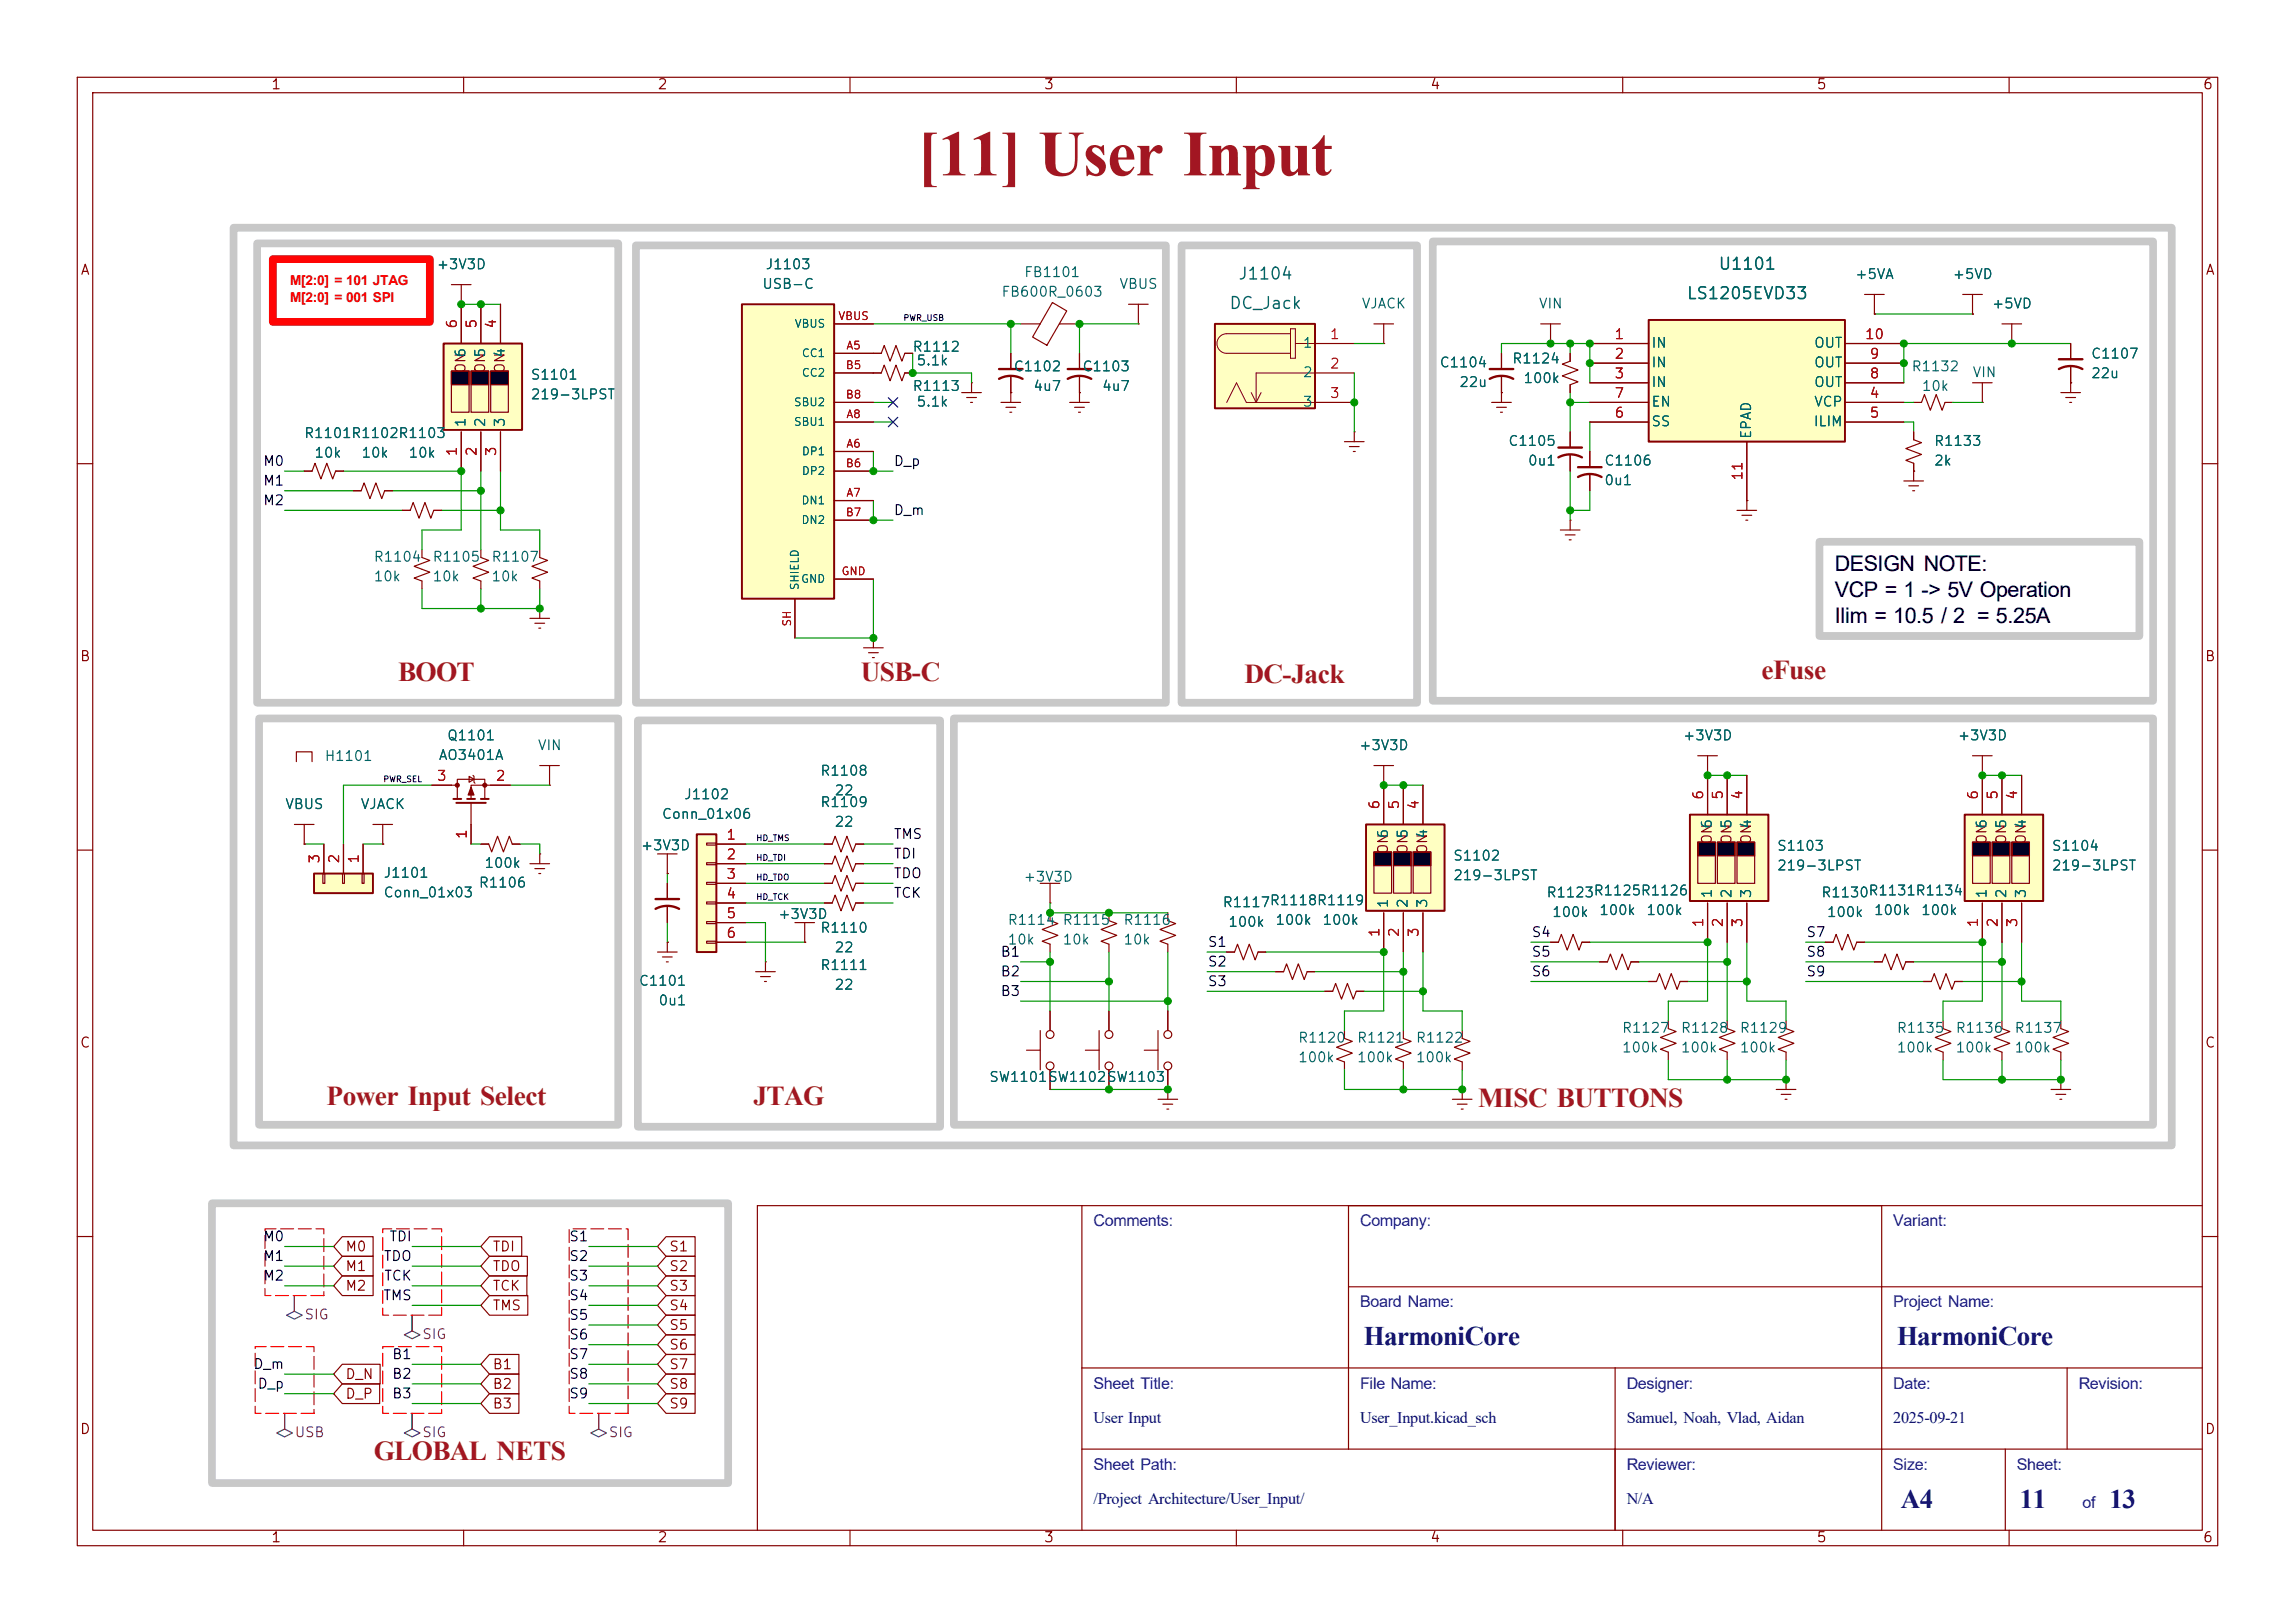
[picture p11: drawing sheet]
<svg xmlns="http://www.w3.org/2000/svg" width="297mm" height="210mm" viewBox="0 0 297 210" stroke-linecap="round" stroke-linejoin="round" font-family="sans-serif">
<defs><g id="words">
<text font-size="8.4" fill="#a21622" x="118.7" y="22.7">[11] User Input</text>
<g font-size="3.5" fill="#a21622">
<text x="51.5" y="88.1">BOOT</text>
<text x="111.4" y="88.1">USB-C</text>
<text x="161.1" y="88.3">DC-Jack</text>
<text x="227.9" y="87.8">eFuse</text>
<text x="42.3" y="143">Power Input Select</text>
<text x="97.5" y="143">JTAG</text>
<text x="191.3" y="143.2">MISC BUTTONS</text>
<text x="48.4" y="188.9">GLOBAL NETS</text>
</g>
<g font-size="3.5" fill="#00007f">
<text x="176.5" y="174.1">HarmoniCore</text>
<text x="245.5" y="174.1">HarmoniCore</text>
<text x="246" y="195.1">A4</text>
<text x="261.4" y="195.1">11</text>
<text x="273" y="195.1">13</text>
</g>
<g font-size="2.8">
<text x="237.5" y="73.9">DESIGN NOTE:</text>
<text x="237.5" y="77.2">VCP = 1 -&gt; 5V Operation</text>
<text x="237.5" y="80.6">Ilim = 10.5 / 2 = 5.25A</text>
</g>
<g font-size="2.1" fill="#00f">
<text x="141.5" y="158.7">Comments:</text>
<text x="176" y="158.7">Company:</text>
<text x="245" y="158.7">Variant:</text>
<text x="176" y="169.2">Board Name:</text>
<text x="245" y="169.2">Project Name:</text>
<text x="141.5" y="179.7">Sheet Title:</text>
<text x="176" y="179.7">File Name:</text>
<text x="210.5" y="179.7">Designer:</text>
<text x="245" y="179.7">Date:</text>
<text x="269" y="179.7">Revision:</text>
<text x="141.5" y="190.2">Sheet Path:</text>
<text x="210.5" y="190.2">Reviewer:</text>
<text x="245" y="190.2">Size:</text>
<text x="261" y="190.2">Sheet:</text>
<text x="269.5" y="195.2">of</text>
</g>
<g font-size="2.1" fill="#00007f">
<text x="141.5" y="184.2">User Input</text>
<text x="176" y="184.2">User_Input.kicad_sch</text>
<text x="210.5" y="184.2">Samuel, Noah, Vlad, Aidan</text>
<text x="245" y="184.2">2025-09-21</text>
<text x="141.5" y="194.7">/Project Architecture/User_Input/</text>
<text x="210.5" y="194.7">N/A</text>
</g>
<g font-size="1.8" fill="#f00">
<text x="37.6" y="36.9">M[2:0] = 101 JTAG</text>
<text x="37.6" y="39">M[2:0] = 001 SPI</text>
</g>
<g font-size="1.5" fill="#006464">
<text x="222.3" y="35.3">U1101</text>
<text x="159" y="40.4">DC_Jack</text>
<text x="160.1" y="36.6">J1104</text>
<text x="218.2" y="39.1">LS1205EVD33</text>
</g>
<g font-size="1.3" fill="#840000">
<text x="35" y="11.9">1</text>
<text x="85" y="11.9">2</text>
<text x="135" y="11.9">3</text>
<text x="185" y="11.9">4</text>
<text x="235" y="11.9">5</text>
<text x="285" y="11.9">6</text>
<text x="10.3" y="35.9">A</text>
<text x="285.3" y="35.9">A</text>
<text x="60.6" y="48.4" transform="rotate(-90 60.6 48.4)">ON</text>
<text x="63.1" y="48.4" transform="rotate(-90 63.1 48.4)">ON</text>
<text x="65.6" y="48.4" transform="rotate(-90 65.6 48.4)">ON</text>
<text x="10.3" y="85.9">B</text>
<text x="285.3" y="85.9">B</text>
<text x="179.9" y="110.7" transform="rotate(-90 179.9 110.7)">ON</text>
<text x="182.5" y="110.7" transform="rotate(-90 182.5 110.7)">ON</text>
<text x="185" y="110.7" transform="rotate(-90 185 110.7)">ON</text>
<text x="221.8" y="109.4" transform="rotate(-90 221.8 109.4)">ON</text>
<text x="224.4" y="109.4" transform="rotate(-90 224.4 109.4)">ON</text>
<text x="226.9" y="109.4" transform="rotate(-90 226.9 109.4)">ON</text>
<text x="257.4" y="109.4" transform="rotate(-90 257.4 109.4)">ON</text>
<text x="259.9" y="109.4" transform="rotate(-90 259.9 109.4)">ON</text>
<text x="262.5" y="109.4" transform="rotate(-90 262.5 109.4)">ON</text>
<text x="10.3" y="135.9">C</text>
<text x="285.3" y="135.9">C</text>
<text x="44.6" y="164.8">M1</text>
<text x="44.6" y="167.3">M2</text>
<text x="44.6" y="162.2">M0</text>
<text x="63.7" y="162.2">TDI</text>
<text x="63.7" y="167.3">TCK</text>
<text x="63.7" y="164.8">TDO</text>
<text x="86.5" y="167.3">S3</text>
<text x="86.5" y="162.2">S1</text>
<text x="86.5" y="164.8">S2</text>
<text x="63.7" y="169.9">TMS</text>
<text x="86.5" y="169.9">S4</text>
<text x="86.5" y="172.4">S5</text>
<text x="44.6" y="178.8">D_N</text>
<text x="63.7" y="177.5">B1</text>
<text x="86.5" y="174.9">S6</text>
<text x="86.5" y="177.5">S7</text>
<text x="10.3" y="185.9">D</text>
<text x="44.6" y="181.3">D_P</text>
<text x="63.7" y="180">B2</text>
<text x="63.7" y="182.6">B3</text>
<text x="86.5" y="180">S8</text>
<text x="86.5" y="182.6">S9</text>
<text x="285.3" y="185.9">D</text>
<text x="35" y="199.9">1</text>
<text x="85" y="199.9">2</text>
<text x="135" y="199.9">3</text>
<text x="185" y="199.9">4</text>
<text x="235" y="199.9">5</text>
<text x="285" y="199.9">6</text>
</g>
<g font-size="1.3" fill="#006464">
<text x="56.4" y="35.2">+3V3D</text>
<text x="99" y="35.2">J1103</text>
<text x="98.6" y="37.7">USB-C</text>
<text x="129.5" y="38.7">FB600R_0603</text>
<text x="132.4" y="36.2">FB1101</text>
<text x="144.8" y="37.7">VBUS</text>
<text x="176.1" y="40.2">VJACK</text>
<text x="199" y="40.2">VIN</text>
<text x="240" y="36.4">+5VA</text>
<text x="252.6" y="36.4">+5VD</text>
<text x="257.7" y="40.2">+5VD</text>
<text x="60.6" y="46.4" transform="rotate(-90 60.6 46.4)">6</text>
<text x="63.1" y="46.4" transform="rotate(-90 63.1 46.4)">5</text>
<text x="65.6" y="46.4" transform="rotate(-90 65.6 46.4)">4</text>
<text x="118" y="45.8">R1112</text>
<text x="118.5" y="47.6">5.1k</text>
<text x="168.5" y="45.3">1</text>
<text x="186.2" y="47.9">C1104</text>
<text x="195.6" y="47.3">R1124</text>
<text x="213.6" y="45.3">IN</text>
<text x="213.6" y="47.9">IN</text>
<text x="234.7" y="47.9">OUT</text>
<text x="234.7" y="45.3">OUT</text>
<text x="270.5" y="46.7">C1107</text>
<text x="68.6" y="49.4">S1101</text>
<text x="68.6" y="52">219-3LPST</text>
<text x="118" y="50.9">R1113</text>
<text x="118.5" y="52.9">5.1k</text>
<text x="131.1" y="48.4">C1102</text>
<text x="133.6" y="50.9">4u7</text>
<text x="140" y="48.4">C1103</text>
<text x="142.5" y="50.9">4u7</text>
<text x="168.5" y="49.1">2</text>
<text x="168.5" y="52.9">3</text>
<text x="188.8" y="50.4">22u</text>
<text x="197.1" y="49.9">100k</text>
<text x="213.6" y="50.4">IN</text>
<text x="213.6" y="52.9">EN</text>
<text x="234.7" y="52.9">VCP</text>
<text x="234.7" y="50.4">OUT</text>
<text x="247.3" y="48.4">R1132</text>
<text x="248.6" y="50.9">10k</text>
<text x="255.2" y="49.1">VIN</text>
<text x="270.5" y="49.3">22u</text>
<text x="39.3" y="57">R1101R1102R1103</text>
<text x="40.6" y="59.5">10k</text>
<text x="46.7" y="59.5">10k</text>
<text x="52.8" y="59.5">10k</text>
<text x="60.6" y="55.4" transform="rotate(-90 60.6 55.4)">1</text>
<text x="63.1" y="55.4" transform="rotate(-90 63.1 55.4)">2</text>
<text x="65.6" y="55.4" transform="rotate(-90 65.6 55.4)">3</text>
<text x="195.1" y="58">C1105</text>
<text x="213.6" y="55.5">SS</text>
<text x="226.9" y="56.9" transform="rotate(-90 226.9 56.9)">EPAD</text>
<text x="234.6" y="55.5">ILIM</text>
<text x="250.2" y="58">R1133</text>
<text x="197.6" y="60.6">0u1</text>
<text x="207.5" y="60.6">C1106</text>
<text x="207.5" y="63.1">0u1</text>
<text x="250.2" y="60.6">2k</text>
<text x="48.3" y="75.5">10k</text>
<text x="48.3" y="73">R1104</text>
<text x="55.9" y="75.5">10k</text>
<text x="55.9" y="73">R1105</text>
<text x="63.5" y="75.5">10k</text>
<text x="63.5" y="73">R1107</text>
<text x="41.9" y="98.8">H1101</text>
<text x="56.7" y="98.7">AO3401A</text>
<text x="57.8" y="96.1">Q1101</text>
<text x="69.5" y="97.4">VIN</text>
<text x="106.1" y="100.7">R1108</text>
<text x="175.8" y="97.4">+3V3D</text>
<text x="217.7" y="96.1">+3V3D</text>
<text x="253.3" y="96.1">+3V3D</text>
<text x="36.8" y="105">VBUS</text>
<text x="46.6" y="105">VJACK</text>
<text x="85.6" y="106.3">Conn_01x06</text>
<text x="88.4" y="103.7">J1102</text>
<text x="106.1" y="104.7">R1109</text>
<text x="107.9" y="103.2">22</text>
<text x="107.9" y="107.3">22</text>
<text x="221.8" y="107.3" transform="rotate(-90 221.8 107.3)">6</text>
<text x="224.4" y="107.3" transform="rotate(-90 224.4 107.3)">5</text>
<text x="226.9" y="107.3" transform="rotate(-90 226.9 107.3)">4</text>
<text x="257.4" y="107.3" transform="rotate(-90 257.4 107.3)">6</text>
<text x="259.9" y="107.3" transform="rotate(-90 259.9 107.3)">5</text>
<text x="262.5" y="107.3" transform="rotate(-90 262.5 107.3)">4</text>
<text x="49.5" y="113.9">J1101</text>
<text x="62.6" y="112.6">100k</text>
<text x="82.8" y="110.3">+3V3D</text>
<text x="179.9" y="108.6" transform="rotate(-90 179.9 108.6)">6</text>
<text x="182.5" y="108.6" transform="rotate(-90 182.5 108.6)">5</text>
<text x="185" y="108.6" transform="rotate(-90 185 108.6)">4</text>
<text x="188" y="111.7">S1102</text>
<text x="229.9" y="110.4">S1103</text>
<text x="229.9" y="112.9">219-3LPST</text>
<text x="265.4" y="110.4">S1104</text>
<text x="265.4" y="112.9">219-3LPST</text>
<text x="49.5" y="116.4">Conn_01x03</text>
<text x="61.9" y="115.2">R1106</text>
<text x="100.6" y="119.2">+3V3D</text>
<text x="130.3" y="120">R1114</text>
<text x="132.4" y="114.4">+3V3D</text>
<text x="137.4" y="120">R1115</text>
<text x="145.3" y="120">R1116</text>
<text x="158.1" y="117.7">R1117R1118R1119</text>
<text x="165" y="120">100k</text>
<text x="171.1" y="120">100k</text>
<text x="179.9" y="117.6" transform="rotate(-90 179.9 117.6)">1</text>
<text x="182.5" y="117.6" transform="rotate(-90 182.5 117.6)">2</text>
<text x="185" y="117.6" transform="rotate(-90 185 117.6)">3</text>
<text x="188" y="114.2">219-3LPST</text>
<text x="200" y="116.4">R1123R1125R1126</text>
<text x="200.8" y="119">100k</text>
<text x="206.9" y="118.7">100k</text>
<text x="213" y="118.7">100k</text>
<text x="221.8" y="116.3" transform="rotate(-90 221.8 116.3)">1</text>
<text x="224.4" y="116.3" transform="rotate(-90 224.4 116.3)">2</text>
<text x="226.9" y="116.3" transform="rotate(-90 226.9 116.3)">3</text>
<text x="235.6" y="116.4">R1130R1131R1134</text>
<text x="236.3" y="119">100k</text>
<text x="242.4" y="118.7">100k</text>
<text x="248.5" y="118.7">100k</text>
<text x="257.4" y="116.3" transform="rotate(-90 257.4 116.3)">1</text>
<text x="259.9" y="116.3" transform="rotate(-90 259.9 116.3)">2</text>
<text x="262.5" y="116.3" transform="rotate(-90 262.5 116.3)">3</text>
<text x="106.1" y="125.8">R1111</text>
<text x="106.1" y="121">R1110</text>
<text x="107.9" y="123.5">22</text>
<text x="130.3" y="122.5">10k</text>
<text x="137.4" y="122.5">10k</text>
<text x="145.3" y="122.5">10k</text>
<text x="158.9" y="120.2">100k</text>
<text x="82.6" y="127.9">C1101</text>
<text x="85.1" y="130.4">0u1</text>
<text x="107.9" y="128.4">22</text>
<text x="167.9" y="135.2">R1120</text>
<text x="167.9" y="137.8">100k</text>
<text x="175.5" y="135.2">R1121</text>
<text x="175.5" y="137.8">100k</text>
<text x="183.1" y="135.2">R1122</text>
<text x="183.1" y="137.8">100k</text>
<text x="209.8" y="134">R1127</text>
<text x="209.8" y="136.5">100k</text>
<text x="217.4" y="134">R1128</text>
<text x="217.4" y="136.5">100k</text>
<text x="225.1" y="134">R1129</text>
<text x="225.1" y="136.5">100k</text>
<text x="245.4" y="134">R1135</text>
<text x="245.4" y="136.5">100k</text>
<text x="253" y="134">R1136</text>
<text x="253" y="136.5">100k</text>
<text x="260.6" y="134">R1137</text>
<text x="260.6" y="136.5">100k</text>
<text x="127.9" y="140.3">SW1101SW1102SW1103</text>
</g>
<g font-size="1.3" fill="#a90000">
<text x="59.4" y="42.6" transform="rotate(-90 59.4 42.6)">6</text>
<text x="62" y="42.6" transform="rotate(-90 62 42.6)">5</text>
<text x="64.5" y="42.6" transform="rotate(-90 64.5 42.6)">4</text>
<text x="172" y="44.2">1</text>
<text x="208.8" y="44.2">1</text>
<text x="208.8" y="46.7">2</text>
<text x="241.3" y="44.2">10</text>
<text x="241.9" y="46.7">9</text>
<text x="172" y="48">2</text>
<text x="172" y="51.8">3</text>
<text x="208.8" y="49.3">3</text>
<text x="208.8" y="51.8">7</text>
<text x="241.9" y="51.8">4</text>
<text x="241.9" y="49.3">8</text>
<text x="59.4" y="59.1" transform="rotate(-90 59.4 59.1)">1</text>
<text x="62" y="59.1" transform="rotate(-90 62 59.1)">2</text>
<text x="64.5" y="59.1" transform="rotate(-90 64.5 59.1)">3</text>
<text x="208.8" y="54.4">6</text>
<text x="241.9" y="54.4">5</text>
<text x="225.8" y="62.3" transform="rotate(-90 225.8 62.3)">11</text>
<text x="56.4" y="101.3">3</text>
<text x="64.1" y="101.3">2</text>
<text x="178.8" y="104.8" transform="rotate(-90 178.8 104.8)">6</text>
<text x="181.4" y="104.8" transform="rotate(-90 181.4 104.8)">5</text>
<text x="183.9" y="104.8" transform="rotate(-90 183.9 104.8)">4</text>
<text x="220.7" y="103.6" transform="rotate(-90 220.7 103.6)">6</text>
<text x="223.3" y="103.6" transform="rotate(-90 223.3 103.6)">5</text>
<text x="225.8" y="103.6" transform="rotate(-90 225.8 103.6)">4</text>
<text x="256.3" y="103.6" transform="rotate(-90 256.3 103.6)">6</text>
<text x="258.8" y="103.6" transform="rotate(-90 258.8 103.6)">5</text>
<text x="261.4" y="103.6" transform="rotate(-90 261.4 103.6)">4</text>
<text x="41.7" y="111.8" transform="rotate(-90 41.7 111.8)">3</text>
<text x="44.2" y="111.8" transform="rotate(-90 44.2 111.8)">2</text>
<text x="46.7" y="111.8" transform="rotate(-90 46.7 111.8)">1</text>
<text x="60.7" y="108.7" transform="rotate(-90 60.7 108.7)">1</text>
<text x="93.9" y="109">1</text>
<text x="93.9" y="111.5">2</text>
<text x="93.9" y="114">3</text>
<text x="93.9" y="116.6">4</text>
<text x="93.9" y="119.1">5</text>
<text x="93.9" y="121.7">6</text>
<text x="178.8" y="121.4" transform="rotate(-90 178.8 121.4)">1</text>
<text x="181.4" y="121.4" transform="rotate(-90 181.4 121.4)">2</text>
<text x="183.9" y="121.4" transform="rotate(-90 183.9 121.4)">3</text>
<text x="220.7" y="120.1" transform="rotate(-90 220.7 120.1)">1</text>
<text x="223.3" y="120.1" transform="rotate(-90 223.3 120.1)">2</text>
<text x="225.8" y="120.1" transform="rotate(-90 225.8 120.1)">3</text>
<text x="256.3" y="120.1" transform="rotate(-90 256.3 120.1)">1</text>
<text x="258.8" y="120.1" transform="rotate(-90 258.8 120.1)">2</text>
<text x="261.4" y="120.1" transform="rotate(-90 261.4 120.1)">3</text>
</g>
<g font-size="1.3" fill="#0f0f0f">
<text x="34" y="60.6">M0</text>
<text x="34" y="65.7">M2</text>
<text x="34" y="63.2">M1</text>
<text x="115.6" y="60.6">D_p</text>
<text x="115.6" y="67">D_m</text>
<text x="115.6" y="114">TDO</text>
<text x="115.6" y="111.4">TDI</text>
<text x="115.6" y="108.9">TMS</text>
<text x="115.6" y="116.5">TCK</text>
<text x="129.4" y="124.1">B1</text>
<text x="156.2" y="122.8">S1</text>
<text x="156.2" y="125.4">S2</text>
<text x="198.1" y="121.6">S4</text>
<text x="198.1" y="124.1">S5</text>
<text x="233.7" y="124.1">S8</text>
<text x="233.7" y="121.6">S7</text>
<text x="129.4" y="126.7">B2</text>
<text x="129.4" y="129.2">B3</text>
<text x="156.2" y="127.9">S3</text>
<text x="198.1" y="126.7">S6</text>
<text x="233.7" y="126.7">S9</text>
<text x="34" y="160.9">M0</text>
<text x="50.3" y="160.9">TDI</text>
<text x="73.6" y="160.9">S1</text>
<text x="34" y="166">M2</text>
<text x="34" y="163.5">M1</text>
<text x="49.6" y="163.5">TDO</text>
<text x="49.6" y="166">TCK</text>
<text x="73.6" y="163.5">S2</text>
<text x="73.6" y="166">S3</text>
<text x="49.5" y="168.6">TMS</text>
<text x="73.6" y="171.1">S5</text>
<text x="73.6" y="173.6">S6</text>
<text x="73.6" y="168.6">S4</text>
<text x="32.7" y="177.5">D_m</text>
<text x="33.2" y="180">D_p</text>
<text x="50.7" y="176.2">B1</text>
<text x="50.7" y="178.7">B2</text>
<text x="73.6" y="178.7">S8</text>
<text x="73.6" y="176.2">S7</text>
<text x="50.7" y="181.3">B3</text>
<text x="73.6" y="181.3">S9</text>
</g>
<g font-size="1.3" fill="#840084">
<text x="39.3" y="171">SIG</text>
<text x="54.5" y="173.6">SIG</text>
<text x="38" y="186.3">USB</text>
<text x="54.5" y="186.3">SIG</text>
<text x="78.7" y="186.3">SIG</text>
</g>
<g font-size="1" fill="#a90000">
<text x="108.4" y="41.7">VBUS</text>
<text x="109.4" y="45.5">A5</text>
<text x="109.4" y="48">B5</text>
<text x="109.4" y="51.8">B8</text>
<text x="109.4" y="58.2">A6</text>
<text x="109.4" y="54.4">A8</text>
<text x="109.4" y="60.7">B6</text>
<text x="109.4" y="64.5">A7</text>
<text x="109.4" y="67.1">B7</text>
<text x="108.8" y="74.7">GND</text>
<text x="102.6" y="81.2" transform="rotate(-90 102.6 81.2)">SH</text>
</g>
<g font-size="1" fill="#006464">
<text x="102.8" y="42.6">VBUS</text>
<text x="103.7" y="46.5">CC1</text>
<text x="102.7" y="52.8">SBU2</text>
<text x="103.7" y="49">CC2</text>
<text x="102.7" y="55.3">SBU1</text>
<text x="103.7" y="59.2">DP1</text>
<text x="103.6" y="65.5">DN1</text>
<text x="103.7" y="61.7">DP2</text>
<text x="103.6" y="68">DN2</text>
<text x="103.6" y="75.7">GND</text>
<text x="103.6" y="76.5" transform="rotate(-90 103.6 76.5)">SHIELD</text>
</g>
<g font-size=".8" fill="#0f0f0f">
<text x="116.8" y="41.7">PWR_USB</text>
<text x="49.5" y="101.4">PWR_SEL</text>
<text x="97.8" y="111.6">HD_TDI</text>
<text x="97.8" y="109">HD_TMS</text>
<text x="97.8" y="114.1">HD_TDO</text>
<text x="97.8" y="116.6">HD_TCK</text>
</g>
</g></defs>
<g fill="none" stroke="#840000" stroke-width=".15">
<path d="M10 10h277v190h-277zM12 12h273v186h-273zM60 10v2M110 10v2M160 10v2M210 10v2M260 10v2M10 60h2M285 60h2M10 110h2M285 110h2M140 156v42"/>
<path d="M174.5 156v31.5M243.5 156v42M285 156h-187v42M10 160h2M140 177h145M174.5 166.5h110.5M209 177v21M267.5 177v10.5M285 160h2M60 198v2M110 198v2M140 187.5h145"/>
<path d="M160 198v2M210 198v2M259.5 187.5v10.5M260 198v2"/>
</g>
<path d="M157.2 41.9h13v10.9h-13z" fill="#ffffc2"/>
<path d="M157.2 41.9h13v10.9h-13z" fill="none" stroke="#840000" stroke-width=".25"/>
<path d="M158.7 52.1l1.3-2.6 1.3 2.6h8.9M161.9 50.8l.7 1.3M163.2 50.8l-.6 1.3M167 43.2h-8.3a1.27 1.27 0 0 0-1.2 1.3 1.27 1.27 0 0 0 1.2 1.2h8.3M167 42.5h.6v3.9h-.6zM167.6 44.5h2.6M170.2 48.3h-7.6v3.8" fill="none" stroke="#840000" stroke-width=".13"/>
<g fill="none" stroke="#840000" stroke-width=".15">
<path d="M170.2 44.5h5.1M170.2 48.3h5.1M170.2 52.1h5.1M39.4 61h1l.4-1.1 .7 2.1 .8-2.1 .8 2.1 .3-1h1M38.4 98.6v-1.3h2v1.3M69.8 99.1h2.6M71.1 99.1v2.5M71.1 101.6h.1M132.8 135.9h1.8M134.6 133.4v5M135.9 130.8v2.6M135.9 138.4v2.6"/>
<path d="M140.5 135.9h1.7M142.2 133.4v5M143.5 130.8v2.6M143.5 138.4v2.6"/>
<circle cx="135.9" cy="133.9" r=".51"/>
<circle cx="135.9" cy="137.9" r=".51"/>
<circle cx="143.5" cy="137.9" r=".51"/>
<circle cx="143.5" cy="133.9" r=".51"/>
</g>
<path d="M96 39.4h11.9v38.1h-11.9z" fill="#ffffc2"/>
<path d="M96 39.4h11.9v38.1h-11.9z" fill="none" stroke="#840000" stroke-width=".25"/>
<path d="M107.9 45.7h5.1M107.9 58.4h5.1M107.9 54.6h5.1M107.9 48.3h5.1M107.9 52.1h5.1M107.9 41.9h5.1M102.9 77.5v5.1M107.9 64.8h5.1M107.9 61h5.1M107.9 67.3h5.1M107.9 74.9h5.1" fill="none" stroke="#840000" stroke-width=".15"/>
<path d="M57.4 44.5h10.2v11.1h-10.2z" fill="#ffffc2"/>
<path d="M58.4 48h2.3v1.8h-2.3zM61 48h2.2v1.8h-2.2zM63.5 48h2.3v1.8h-2.3z" fill="#000"/>
<g fill="none" stroke="#840000" stroke-width=".15">
<path d="M58.4 36.8h2.6M59.7 39.4h.1M59.7 36.8v7.7M62.2 39.4v5.1M64.8 39.4v5.1M146 39.4h2.6M147.3 39.4v2.5M241.3 38.1h2.5M242.6 38.1v2.5M58.4 48h2.3v5.3h-2.3zM58.4 48h2.3v1.8h-2.3zM59.7 55.9v5.1"/>
<path d="M61 48h2.2v5.3h-2.2zM61 48h2.2v1.8h-2.2zM62.2 55.9v5.1M63.5 48h2.3v5.3h-2.3zM63.5 48h2.3v1.8h-2.3zM64.8 55.9v5.1M138.4 52.1h2.6M139.1 52.7h1.2M139.6 53.3h.2M139.7 50.8h.1M139.7 45.7v2.1M139.7 48.8v3.3"/>
<path d="M147.3 41.9h.1M174 57.2h2.5M174.6 57.8h1.3M175.1 58.4h.3M175.3 55.9h.1M175.3 55.9v1.3M177.8 41.9h2.5M179.1 44.5h.1M179.1 41.9v2.6M242.6 40.6h.1M55.9 101.6h3.3M59.2 103.4v-2.6h3.5v2.6"/>
<path d="M60.7 100.5l.6 .3-.6 .4zM61 103.9v5.3M61.2 100.3l.1 .2v.7l.2 .1M66 101.6h-5v1.8M68.6 111.8h2.5M69.2 112.4h1.3M69.7 113h.3M69.8 110.5h.1M69.8 110.5v1.3"/>
</g>
<path d="M57.4 44.5h10.2v11.1h-10.2zM58.7 103.4h1M59.1 103.9h3.8M60.5 103.4h1M62.2 103.4h1" fill="none" stroke="#840000" stroke-width=".25"/>
<path d="M138.2 49a3.2 3.2 0 0 1 3 0M138.2 47.8h3" fill="none" stroke="#840000" stroke-width=".3"/>
<g fill="#840000" stroke="#840000" stroke-width=".15">
<path d="M61 101.9l.3 1h-.7z"/>
<circle cx="59.2" cy="101.6" r=".25"/>
<circle cx="62.7" cy="101.6" r=".25"/>
</g>
<path d="M90.2 108h2.5v15.2h-2.5z" fill="#ffffc2"/>
<path d="M90.2 108h2.5v15.2h-2.5z" fill="none" stroke="#840000" stroke-width=".25"/>
<g fill="none" stroke="#840000" stroke-width=".15">
<path d="M136.2 39.1l1.8 1.1-2.5 4.5-1.9-1.1zM113 48.3h1l.4-1.1 .8 2.1 .8-2.1 .7 2.1 .4-1h1M113 45.7h1l.4-1 .8 2 .8-2 .7 2 .4-1h1M124.5 50.8h2.5M125.1 51.4h1.3M125.6 52.1h.3M125.7 49.5h.1M125.7 49.5v1.3M129.5 52.1h2.6M130.2 52.7h1.2M130.7 53.3h.2M130.8 50.8h.1"/>
<path d="M130.8 45.7v2.1M130.8 48.8v3.3M132.1 41.9h2.5M137.1 41.9h2.6M259.1 41.9h2.5M260.3 44.5h.1M260.3 41.9v2.6M111.8 83.8h2.5M112.4 84.5h1.3M112.9 85.1h.3M113 82.6h.1M113 82.6v1.2"/>
<path d="M38.1 106.7h2.5M39.4 109.2h.1M39.4 106.7v2.5M85.1 110.5h2.5M86.4 113h.1M86.4 110.5v2.5M86.4 114.3v2M86.4 117.3v2.1M91.4 109.1h1.3v.2h-1.3zM91.4 111.6h1.3v.3h-1.3zM91.4 114.2h1.3v.2h-1.3zM91.4 116.7h1.3v.3h-1.3z"/>
<path d="M91.4 119.3h1.3v.2h-1.3zM92.7 109.2h3.8M92.7 111.8h3.8M92.7 114.3h3.8M92.7 116.8h3.8M92.7 119.4h3.8M102.9 119.4h2.5M104.1 119.4v2.5M106.7 109.2h1l.4-1 .7 2 .8-2 .8 2 .3-1h1.1M106.7 111.8h1l.4-1.1 .7 2.1 .8-2.1 .8 2.1 .3-1h1.1M106.7 116.8h1l.4-1 .7 2.1 .8-2.1 .8 2.1 .3-1.1h1.1M135.9 118.1v1l1 .4-2 .8 2 .7-2 .8 1 .4v1"/>
<path d="M143.5 118.1v1l1 .4-2 .8 2 .7-2 .8 1 .4v1M151.1 118.1v1l1 .4-2 .8 2 .7-2 .8 1 .4v1M85.1 123.2h2.5M85.7 123.8h1.3M86.2 124.5h.3M86.4 121.9h.1M86.4 121.9v1.3M91.4 121.8h1.3v.2h-1.3zM92.7 121.9h3.8M97.8 125.7h2.5M98.4 126.4h1.3M98.9 127h.3"/>
<path d="M99.1 124.5h.1M99.1 124.5v1.2M104.1 121.9h.1M148.1 135.9h1.8M149.9 133.4v5M151.1 130.8v2.6M151.1 138.4v3.8M158.7 123.2h1.1l.3-1 .8 2 .8-2 .7 2 .4-1h1M165.1 125.7h1l.4-1 .8 2 .7-2 .8 2 .4-1h1M171.4 128.3h1.1l.3-1 .8 2 .8-2 .7 2 .4-1h1M174 133.4v1l1 .3-2 .8 2 .8-2 .7 1 .4v1M149.9 142.2h2.5"/>
<path d="M150.5 142.9h1.3M151 143.5h.3M151.1 141h.1"/>
<circle cx="151.1" cy="133.9" r=".51"/>
<circle cx="151.1" cy="137.9" r=".51"/>
</g>
<path d="M129.3 49a3.2 3.2 0 0 1 3 0M129.3 47.8h3M84.8 117.6a3.2 3.2 0 0 1 3.1 0M84.8 116.3h3.1" fill="none" stroke="#840000" stroke-width=".3"/>
<path d="M213.4 41.4h25.4v15.8h-25.4z" fill="#ffffc2"/>
<path d="M213.4 41.4h25.4v15.8h-25.4z" fill="none" stroke="#840000" stroke-width=".25"/>
<g fill="none" stroke="#840000" stroke-width=".15">
<path d="M205.7 44.5h7.7M205.7 47h7.7M205.7 49.5h7.7M205.7 52.1h7.7M205.7 54.6h7.7M205.7 58.4v2.1M226.1 57.2v7.6M238.8 44.5h7.6M238.8 47h7.6M238.8 49.5h7.6M238.8 52.1h7.6M238.8 54.6h7.6"/>
<path d="M266.7 50.8h2.5M267.3 51.4h1.3M267.8 52.1h.3M268 49.5h.1M268 44.5v2M268 47.5v3.3M205.7 61.5v2M231.1 139.7h.1M231.1 139.7v1.3M259.1 132.1v1l1 .4-2 .7 2 .8-2 .8 1 .3v1.1M266.7 132.1v1l1 .4-2 .7 2 .8-2 .8 1 .3v1.1M229.9 141h2.5"/>
<path d="M230.5 141.6h1.3M231 142.2h.3"/>
</g>
<path d="M266.4 47.8a3.2 3.2 0 0 1 3.1 0M266.4 46.5h3.1M204.2 61.7a3.2 3.2 0 0 1 3.1 0M204.2 60.5h3.1" fill="none" stroke="#840000" stroke-width=".3"/>
<path d="M254.3 105.4h10.1v11.2h-10.1z" fill="#ffffc2"/>
<path d="M255.3 109h2.3v1.7h-2.3zM257.8 109h2.3v1.7h-2.3zM260.3 109h2.3v1.7h-2.3z" fill="#000"/>
<g fill="none" stroke="#840000" stroke-width=".15">
<path d="M255.3 109h2.3v5.3h-2.3zM255.3 109h2.3v1.7h-2.3zM256.5 100.3v5.1M256.5 116.8v5.1M257.8 109h2.3v5.3h-2.3zM257.8 109h2.3v1.7h-2.3zM259.1 100.3v5.1M259.1 116.8v5.1M260.3 109h2.3v5.3h-2.3zM260.3 109h2.3v1.7h-2.3zM261.6 100.3v5.1M261.6 116.8v5.1"/>
<path d="M189.2 133.4v1l1 .3-2 .8 2 .8-2 .7 1 .4v1M266.7 139.7h.1M266.7 139.7v1.3M265.4 141h2.6M266.1 141.6h1.2M266.6 142.2h.2"/>
</g>
<path d="M254.3 105.4h10.1v11.2h-10.1z" fill="none" stroke="#840000" stroke-width=".25"/>
<path d="M176.8 106.7h10.1v11.2h-10.1z" fill="#ffffc2"/>
<path d="M177.8 110.2h2.3v1.8h-2.3zM180.3 110.2h2.3v1.8h-2.3zM182.9 110.2h2.3v1.8h-2.3z" fill="#000"/>
<g fill="none" stroke="#840000" stroke-width=".15">
<path d="M254 38.1h2.5M255.3 38.1v2.5M193 52.1h2.6M193.7 52.7h1.2M194.2 53.3h.2M194.3 50.8h.1M194.3 45.7v2.1M194.3 48.8v3.3M199.4 41.9h2.5M200.7 44.5h.1M200.7 41.9v2.6M203.2 45.7v1l-1 .4 2 .8-2 .7 2 .8-1 .4v1"/>
<path d="M203.2 55.9v2M203.2 58.9v2.1M247.6 55.9v1l1.1 .4-2.1 .7 2.1 .8-2.1 .8 1 .3v2.3M247.6 52.1h1.1l.3-1 .8 2 .8-2 .7 2 .4-1h1M255.3 40.6h.1M255.3 49.5h2.5M256.5 52.1h.1M256.5 49.5v2.6M201.9 68.6h2.6M202.6 69.2h1.2M203.1 69.9h.2M203.2 67.3h.1"/>
<path d="M203.2 67.3v1.3M224.8 66h2.5M225.4 66.7h1.3M225.9 67.3h.3M226.1 64.8h.1M226.1 64.8v1.2M246.4 62.2h2.5M247 62.9h1.3M247.5 63.5h.3M247.6 61h.1M177.8 99.1h2.5M179.1 99.1v7.6"/>
<path d="M255.3 97.8h2.5M256.5 97.8v2.5M106.7 114.3h1l.4-1 .7 2 .8-2 .8 2 .3-1h1.1M134.6 114.3h2.6M135.9 116.8h.1M135.9 114.3v2.5M177.8 110.2h2.3v5.4h-2.3zM177.8 110.2h2.3v1.8h-2.3zM179.1 101.6h.1M179.1 118.1v5.1M180.3 110.2h2.3v5.4h-2.3zM180.3 110.2h2.3v1.8h-2.3z"/>
<path d="M181.6 101.6v5.1M181.6 118.1v5.1M182.9 110.2h2.3v5.4h-2.3zM182.9 110.2h2.3v1.8h-2.3zM184.1 101.6v5.1M184.1 118.1v5.1M256.5 100.3h.1M181.6 133.4v1l1 .3-2 .8 2 .8-2 .7 1 .4v1M200.7 121.9h1l.4-1 .7 2 .8-2 .7 2 .4-1h1M207 124.5h1l.4-1.1 .8 2.1 .7-2.1 .8 2.1 .4-1h1M213.4 127h1l.4-1 .7 2 .8-2 .7 2 .4-1h1M215.9 132.1v1l1 .4-2 .7 2 .8-2 .8 1 .3v1.1"/>
<path d="M223.5 132.1v1l1 .4-2 .7 2 .8-2 .8 1 .3v1.1M231.1 132.1v1l1.1 .4-2.1 .7 2.1 .8-2.1 .8 1 .3v1.1M236.2 121.9h1l.4-1 .8 2 .7-2 .8 2 .4-1h1M242.6 124.5h1l.4-1.1 .7 2.1 .8-2.1 .8 2.1 .3-1h1M248.9 127h1l.4-1 .8 2 .7-2 .8 2 .4-1h1M251.5 132.1v1l1 .4-2.1 .7 2.1 .8-2.1 .8 1.1 .3v1.1M188 142.2h2.5M188.6 142.9h1.3M189.1 143.5h.3M189.2 141h.1M189.2 141v1.2"/>
</g>
<path d="M176.8 106.7h10.1v11.2h-10.1z" fill="none" stroke="#840000" stroke-width=".25"/>
<path d="M192.8 49a3.2 3.2 0 0 1 3 0M192.8 47.8h3M201.7 59.2a3.2 3.2 0 0 1 3 0M201.7 57.9h3" fill="none" stroke="#840000" stroke-width=".3"/>
<path d="M218.7 105.4h10.2v11.2h-10.2z" fill="#ffffc2"/>
<path d="M219.7 109h2.3v1.7h-2.3zM222.2 109h2.3v1.7h-2.3zM224.8 109h2.3v1.7h-2.3z" fill="#000"/>
<g fill="none" stroke="#840000" stroke-width=".15">
<path d="M45.7 63.5h1l.4-1 .8 2 .7-2 .8 2 .4-1h1M52.1 66h1l.4-1 .7 2.1 .8-2.1 .8 2.1 .3-1.1h1M54.6 71.1v1l1 .4-2 .8 2 .7-2 .8 1 .4v1M62.2 71.1v1l1 .4-2 .8 2 .7-2 .8 1 .4v1M69.8 78.7h.1M69.8 71.1v1l1.1 .4-2.1 .8 2.1 .7-2.1 .8 1 .4v1M69.8 78.7v1.3M68.6 80h2.5M69.2 80.6h1.3M69.7 81.3h.3M219.7 97.8h2.5M221 97.8v7.6"/>
<path d="M62.2 109.2h1l.4 1 .8-2 .8 2 .7-2 .4 1h1M219.7 109h2.3v5.3h-2.3zM219.7 109h2.3v1.7h-2.3zM221 100.3h.1M221 116.8v5.1M222.2 109h2.3v5.3h-2.3zM222.2 109h2.3v1.7h-2.3zM223.5 100.3v5.1M223.5 116.8v5.1M224.8 109h2.3v5.3h-2.3zM224.8 109h2.3v1.7h-2.3zM226.1 100.3v5.1"/>
<path d="M226.1 116.8v5.1"/>
</g>
<path d="M218.7 105.4h10.2v11.2h-10.2z" fill="none" stroke="#840000" stroke-width=".25"/>
<path d="M40.6 113h7.7v2.6h-7.7z" fill="#ffffc2"/>
<path d="M40.6 113h7.7v2.6h-7.7z" fill="none" stroke="#840000" stroke-width=".25"/>
<g fill="none" stroke="#840000" stroke-width=".15">
<path d="M59.7 39.4h.1M59.7 39.4v5.1M62.2 39.4v5.1M64.8 39.4v5.1M59.7 55.9v5.1M62.2 55.9v5.1M64.8 55.9v5.1M107.9 45.7h6.1M107.9 58.4h5.1M107.9 54.6h5.1M107.9 48.3h6.1M107.9 52.1h5.1"/>
<path d="M107.9 41.9h5.1M117.1 45.7h1M117.1 48.3h1M130.8 50.8h.1M130.8 45.7v2.1M130.8 48.8v2M139.7 50.8h.1M139.7 45.7v2.1M139.7 48.8v2M194.3 50.8h.1M194.3 45.7v2.1M194.3 48.8v2"/>
<path d="M203.2 45.7v1M203.2 49.8v1M203.2 55.9v2M203.2 58.9v2.1M205.7 54.6h7.7M205.7 52.1h7.7M205.7 58.4v2.1M205.7 44.5h7.7M205.7 47h7.7M205.7 49.5h7.7M226.1 57.2v7.6M238.8 54.6h7.6"/>
<path d="M238.8 52.1h7.6M238.8 44.5h7.6M238.8 47h7.6M238.8 49.5h7.6M242.6 40.6h.1M247.6 55.9v1M247.6 59.9v1.1M255.3 40.6h.1M260.3 44.5h.1M268 49.5h.1M268 44.5v2M268 47.5v2"/>
<path d="M39.4 61h1M43.4 61h1M45.7 63.5h1M49.8 63.5h1M52.1 66h1M56.1 66h1M102.9 77.5v5.1M107.9 64.8h5.1M107.9 61h5.1M107.9 67.3h5.1M107.9 74.9h5.1M205.7 61.5v2"/>
<path d="M226.1 64.8h.1M247.6 61h.1M113 82.6h.1M39.4 109.2h.1M41.8 113h.2v1.3h-.2zM41.9 109.2v3.8M44.3 113h.3v1.3h-.3zM44.4 109.2v3.8M46.9 113h.2v1.3h-.2zM47 109.2v3.8M48.3 106.7h2.5M49.5 109.2h.1"/>
<path d="M49.5 106.7v2.5M55.9 101.6h2.5M61 106.7v2.5M62.2 109.2h1M63.5 101.6h2.5M66.3 109.2h1M86.4 113h.1M86.4 114.3v2M86.4 117.3v2.1M92.7 116.8h3.8M92.7 114.3h3.8M92.7 111.8h3.8"/>
<path d="M92.7 109.2h3.8M92.7 119.4h3.8M106.7 116.8h1M106.7 114.3h1M106.7 111.8h1M106.7 109.2h1M110.7 116.8h1.1M110.7 114.3h1.1M110.7 111.8h1.1M110.7 109.2h1.1M179.1 101.6h.1M179.1 101.6v5.1"/>
<path d="M179.1 118.1v5.1M181.6 101.6v5.1M181.6 118.1v5.1M184.1 101.6v5.1M184.1 118.1v5.1M221 100.3h.1M221 100.3v5.1M221 116.8v5.1M223.5 100.3v5.1M223.5 116.8v5.1M226.1 100.3v5.1M226.1 116.8v5.1"/>
<path d="M256.5 100.3h.1M256.5 100.3v5.1M256.5 116.8v5.1M259.1 100.3v5.1M259.1 116.8v5.1M261.6 100.3v5.1M261.6 116.8v5.1M86.4 121.9h.1M92.7 121.9h3.8M104.1 121.9h.1M135.9 130.8v2.6M135.9 138.4v2.6"/>
<path d="M143.5 130.8v2.6M143.5 138.4v2.6M151.1 130.8v2.6M151.1 138.4v2.6M158.7 123.2h1.1M162.8 123.2h1M165.1 125.7h1M169.2 125.7h1M171.4 128.3h1.1M175.5 128.3h1M200.7 121.9h1M204.7 121.9h1"/>
<path d="M207 124.5h1M211.1 124.5h1M213.4 127h1M217.4 127h1M236.2 121.9h1M240.3 121.9h1M242.6 124.5h1M246.6 124.5h1M248.9 127h1M253 127h1M151.1 141h.1M44.3 162.6h4v2.5h-4l-1.1-1.3z"/>
<path d="M44.3 165.1h4v2.5h-4l-1.1-1.2zM44.3 179.1h4.8v2.5h-4.8l-1.1-1.3zM44.3 176.5h4.9v2.6h-4.9l-1.1-1.3zM44.3 160h4v2.6h-4l-1.1-1.3zM63.3 160h4.2v2.6h-4.2l-1.1-1.3zM63.3 165.1h4.9v2.5h-4.9l-1.1-1.2zM63.3 177.8h3.9v2.5h-3.9l-1.1-1.2zM63.3 175.3h3.9v2.5h-3.9l-1.1-1.3zM63.3 167.6h5v2.6h-5l-1.1-1.3zM63.3 162.6h4.9v2.5h-4.9l-1.1-1.3zM86.2 167.6h3.8v2.6h-3.8l-1.1-1.3zM86.2 165.1h3.8v2.5h-3.8l-1.1-1.2z"/>
<path d="M86.2 160h3.8v2.6h-3.8l-1.1-1.3zM86.2 162.6h3.8v2.5h-3.8l-1.1-1.3zM86.2 172.7h3.8v2.6h-3.8l-1.1-1.3zM86.2 177.8h3.8v2.5h-3.8l-1.1-1.2zM86.2 170.2h3.8v2.5h-3.8l-1.1-1.2zM86.2 175.3h3.8v2.5h-3.8l-1.1-1.3zM63.3 180.3h3.9v2.6h-3.9l-1.1-1.3zM86.2 180.3h3.8v2.6h-3.8l-1.1-1.3z"/>
</g>
<path d="M38.1 167.6v2.1l1 .5-1 .5-1-.5 1-.5zM53.3 170.2v2l1.1 .5-1.1 .5-1-.5 1-.5zM36.8 182.9v2l1 .5-1 .5-1-.5 1-.5zM53.3 182.9v2l1.1 .5-1.1 .5-1-.5 1-.5zM77.5 182.9v2l1 .5-1 .5-1-.5 1-.5z" fill="none" stroke="#484848" stroke-width=".15"/>
<path d="M41.9 167.6h-7.6v-8.6h7.6v8.6M57.1 170.2h-7.6v-11.2h7.6v11.2M40.6 182.9h-7.6v-8.7h7.6v8.7M57.1 182.9h-7.6v-8.7h7.6v8.7M81.3 182.9h-7.6v-23.9h7.6v23.9" fill="none" stroke="#f00" stroke-width=".15" stroke-dasharray="1.7 .6"/>
<g fill="none" stroke="#009600" stroke-width=".15">
<path d="M59.7 39.4h5.1M113 52.1h2.6M113 54.6h2.6M113 58.4v2.6h2.6M113 41.9h19.1M118.1 45.7v2.6h7.6v1.2M130.8 41.9v3.8M147.3 41.9h-7.6v3.8M175.3 44.5h3.8M175.3 48.3v7.6M194.3 45.7v-1.2h11.4v5M203.2 44.5v1.2"/>
<path d="M203.2 50.8v5.1M203.2 52.1h2.5M205.7 54.6v3.8M242.6 40.6h12.7M246.4 52.1h1.2M246.4 54.6h1.2v1.3M252.7 52.1h3.8M268 44.5h-21.6v5M36.8 61h2.6M36.8 66h15.3M36.8 63.5h8.9M44.4 61h15.3v7.6h-5.1v2.5"/>
<path d="M50.8 63.5h11.4M54.6 76.2v2.5h15.2v-2.5M57.1 66h7.7M62.2 61v10.1M62.2 76.2v2.5M64.8 61v7.6h5v2.5M113 74.9v7.7h-10.1M113 64.8v2.5h2.6M203.2 61v6.3M205.7 63.5v2.5h-2.5M39.4 109.2h2.5M47 109.2h2.5"/>
<path d="M55.9 101.6h-11.5v7.6M61 109.2h1.2M66 101.6h5.1M67.3 109.2h2.5v1.3M86.4 113v1.3M86.4 119.4v2.5M96.5 114.3h10.2M96.5 119.4h2.6v5.1M96.5 116.8h10.2M96.5 111.8h10.2M96.5 109.2h10.2M111.8 114.3h3.8"/>
<path d="M111.8 116.8h3.8M111.8 111.8h3.8M111.8 109.2h3.8M135.9 116.8v1.3h15.2M179.1 101.6h5M221 100.3h5.1M256.5 100.3h5.1M96.5 121.9h7.6M132.1 127h11.4M132.1 124.5h3.8M132.1 129.5h19M135.9 123.2v7.6"/>
<path d="M143.5 123.2v7.6M151.1 123.2v7.6M156.2 123.2h2.5M156.2 125.7h8.9M156.2 128.3h15.2M163.8 123.2h15.3v7.6h-5.1v2.6M170.2 125.7h11.4M174 138.4v2.6h15.2v-2.6M176.5 128.3h7.6M181.6 123.2v10.2M181.6 138.4v2.6M184.1 123.2v7.6h5.1v2.6"/>
<path d="M198.1 121.9h2.6M198.1 127h15.3M198.1 124.5h8.9M205.7 121.9h15.3v7.6h-5.1v2.6M212.1 124.5h11.4M215.9 137.2v2.5h15.2v-2.5M218.4 127h7.7M223.5 121.9v10.2M223.5 137.2v2.5M226.1 121.9v7.6h5v2.6M233.7 121.9h2.5M233.7 127h15.2"/>
<path d="M233.7 124.5h8.9M241.3 121.9h15.2v7.6h-5v2.6M247.6 124.5h11.5M251.5 137.2v2.5h15.2v-2.5M254 127h7.6M259.1 121.9v10.2M259.1 137.2v2.5M261.6 121.9v7.6h5.1v2.6M135.9 141h15.2M36.8 177.8h6.4M36.8 163.8h6.4M36.8 166.4h6.4"/>
<path d="M36.8 161.3h6.4M53.3 176.5h8.9M53.3 179.1h8.9M53.3 168.9h8.9M53.3 163.8h8.9M53.3 166.4h8.9M53.3 161.3h8.9M76.2 174h8.9M76.2 176.5h8.9M76.2 179.1h8.9M76.2 168.9h8.9M76.2 163.8h8.9"/>
<path d="M76.2 166.4h8.9M76.2 161.3h8.9M76.2 171.5h8.9M36.8 180.3h6.4M53.3 181.6h8.9M76.2 181.6h8.9"/>
</g>
<path d="M115 51.5l1.2 1.2M115 54l1.2 1.2M116.2 51.5l-1.2 1.2M116.2 54l-1.2 1.2" fill="none" stroke="#000084" stroke-width=".15"/>
<path d="M30.2 29.5h250.9v118.7h-250.9zM33.3 31.5h46.7v59.4h-46.7zM82.3 31.8h68.6v59.1h-68.6zM152.9 31.8h30.5v59.1h-30.5zM185.4 31.2h93.2v59.5h-93.2zM235.5 70.1h41.4v12.2h-41.4zM33.5 93h46.5v52.5h-46.5zM82.5 93.2h39.2v52.6h-39.2zM123.4 93h155.2v52.5h-155.2zM27.4 155.7h66.8v36.2h-66.8z" fill="none" stroke="#c8c8c8" stroke-width="1"/>
<path d="M35.3 33.5h20.3v8.2h-20.3z" fill="none" stroke="#f00" stroke-width="1"/>
<g fill="#009600" stroke="#009600" stroke-width=".13">
<circle cx="203.2" cy="52.1" r=".46"/>
<circle cx="205.7" cy="44.5" r=".46"/>
<circle cx="200.7" cy="44.5" r=".46"/>
<circle cx="205.7" cy="47" r=".46"/>
<circle cx="203.2" cy="44.5" r=".46"/>
<circle cx="260.3" cy="44.5" r=".46"/>
<circle cx="246.4" cy="44.5" r=".46"/>
<circle cx="246.4" cy="47" r=".46"/>
<circle cx="151.1" cy="129.5" r=".46"/>
<circle cx="151.1" cy="141" r=".46"/>
<circle cx="184.1" cy="128.3" r=".46"/>
<circle cx="181.6" cy="141" r=".46"/>
<circle cx="179.1" cy="123.2" r=".46"/>
<circle cx="181.6" cy="125.7" r=".46"/>
<circle cx="261.6" cy="127" r=".46"/>
<circle cx="259.1" cy="139.7" r=".46"/>
<circle cx="259.1" cy="124.5" r=".46"/>
<circle cx="256.5" cy="121.9" r=".46"/>
<circle cx="266.7" cy="139.7" r=".46"/>
<circle cx="259.1" cy="100.3" r=".46"/>
<circle cx="223.5" cy="100.3" r=".46"/>
<circle cx="256.5" cy="100.3" r=".46"/>
<circle cx="203.2" cy="66" r=".46"/>
<circle cx="221" cy="100.3" r=".46"/>
<circle cx="143.5" cy="141" r=".46"/>
<circle cx="135.9" cy="124.5" r=".46"/>
<circle cx="135.9" cy="118.1" r=".46"/>
<circle cx="143.5" cy="127" r=".46"/>
<circle cx="143.5" cy="118.1" r=".46"/>
<circle cx="139.7" cy="41.9" r=".46"/>
<circle cx="175.3" cy="52.1" r=".46"/>
<circle cx="113" cy="82.6" r=".46"/>
<circle cx="118.1" cy="48.3" r=".46"/>
<circle cx="130.8" cy="41.9" r=".46"/>
<circle cx="113" cy="61" r=".46"/>
<circle cx="113" cy="67.3" r=".46"/>
<circle cx="64.8" cy="66" r=".46"/>
<circle cx="69.8" cy="78.7" r=".46"/>
<circle cx="62.2" cy="39.4" r=".46"/>
<circle cx="59.7" cy="39.4" r=".46"/>
<circle cx="62.2" cy="63.5" r=".46"/>
<circle cx="59.7" cy="61" r=".46"/>
<circle cx="62.2" cy="78.7" r=".46"/>
<circle cx="226.1" cy="127" r=".46"/>
<circle cx="223.5" cy="124.5" r=".46"/>
<circle cx="223.5" cy="139.7" r=".46"/>
<circle cx="231.1" cy="139.7" r=".46"/>
<circle cx="181.6" cy="101.6" r=".46"/>
<circle cx="221" cy="121.9" r=".46"/>
<circle cx="179.1" cy="101.6" r=".46"/>
<circle cx="189.2" cy="141" r=".46"/>
</g>
<use href="#words"/>
</svg>
